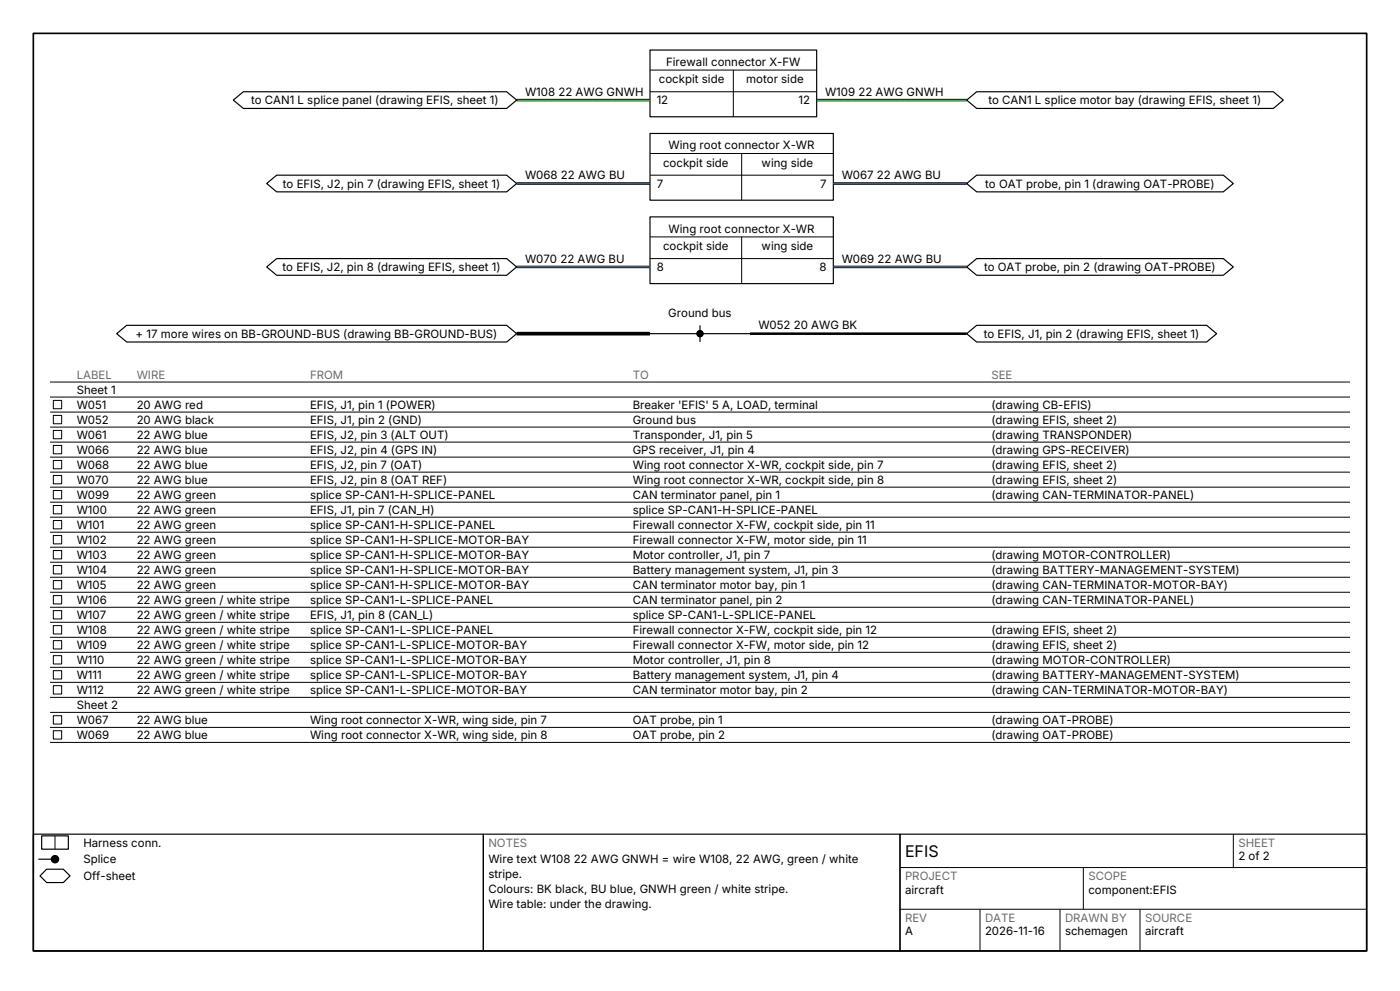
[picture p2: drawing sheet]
<svg xmlns="http://www.w3.org/2000/svg" width="420mm" height="297mm" viewBox="0 0 420 297" stroke-linecap="round" stroke-linejoin="round" font-family="sans-serif">
<defs><g id="words">
<text font-size="4.8" x="271.5" y="256.7">EFIS</text>
<g font-size="3.4">
<text x="199.8" y="19.7">Firewall connector X-FW</text>
<text x="157.5" y="28.7">W108 22 AWG GNWH</text>
<text x="197.7" y="25">cockpit side</text>
<text x="223.9" y="25">motor side</text>
<text x="247.5" y="28.7">W109 22 AWG GNWH</text>
<text x="75.3" y="31.2">to CAN1 L splice panel (drawing EFIS, sheet 1)</text>
<text x="197" y="31.2">12</text>
<text x="239.5" y="31.2">12</text>
<text x="296.5" y="31.2">to CAN1 L splice motor bay (drawing EFIS, sheet 1)</text>
<text x="200.6" y="44.7">Wing root connector X-WR</text>
<text x="157.5" y="53.7">W068 22 AWG BU</text>
<text x="198.9" y="50">cockpit side</text>
<text x="228.5" y="50">wing side</text>
<text x="252.5" y="53.7">W067 22 AWG BU</text>
<text x="84.9" y="56.2">to EFIS, J2, pin 7 (drawing EFIS, sheet 1)</text>
<text x="197" y="56.2">7</text>
<text x="246.1" y="56.2">7</text>
<text x="295.6" y="56.2">to OAT probe, pin 1 (drawing OAT-PROBE)</text>
<text x="200.6" y="69.7">Wing root connector X-WR</text>
<text x="198.9" y="75">cockpit side</text>
<text x="228.5" y="75">wing side</text>
<text x="84.8" y="81.2">to EFIS, J2, pin 8 (drawing EFIS, sheet 1)</text>
<text x="157.5" y="78.7">W070 22 AWG BU</text>
<text x="197" y="81.2">8</text>
<text x="245.9" y="81.2">8</text>
<text x="252.5" y="78.7">W069 22 AWG BU</text>
<text x="295.2" y="81.2">to OAT probe, pin 2 (drawing OAT-PROBE)</text>
<text x="200.5" y="95">Ground bus</text>
<text x="40.7" y="101.2">+ 17 more wires on BB-GROUND-BUS (drawing BB-GROUND-BUS)</text>
<text x="227.5" y="98.7">W052 20 AWG BK</text>
<text x="295.1" y="101.2">to EFIS, J1, pin 2 (drawing EFIS, sheet 1)</text>
<text x="23" y="118">Sheet 1</text>
<text x="23" y="122.5">W051</text>
<text x="41" y="122.5">20 AWG red</text>
<text x="93" y="122.5">EFIS, J1, pin 1 (POWER)</text>
<text x="189.8" y="122.5">Breaker 'EFIS' 5 A, LOAD, terminal</text>
<text x="297.4" y="122.5">(drawing CB-EFIS)</text>
<text x="23" y="127">W052</text>
<text x="23" y="131.5">W061</text>
<text x="41" y="127">20 AWG black</text>
<text x="41" y="131.5">22 AWG blue</text>
<text x="93" y="127">EFIS, J1, pin 2 (GND)</text>
<text x="93" y="131.5">EFIS, J2, pin 3 (ALT OUT)</text>
<text x="189.8" y="127">Ground bus</text>
<text x="189.8" y="131.5">Transponder, J1, pin 5</text>
<text x="297.4" y="127">(drawing EFIS, sheet 2)</text>
<text x="297.4" y="131.5">(drawing TRANSPONDER)</text>
<text x="23" y="136">W066</text>
<text x="41" y="136">22 AWG blue</text>
<text x="93" y="136">EFIS, J2, pin 4 (GPS IN)</text>
<text x="189.8" y="136">GPS receiver, J1, pin 4</text>
<text x="297.4" y="136">(drawing GPS-RECEIVER)</text>
<text x="23" y="140.5">W068</text>
<text x="41" y="140.5">22 AWG blue</text>
<text x="93" y="140.5">EFIS, J2, pin 7 (OAT)</text>
<text x="189.8" y="140.5">Wing root connector X-WR, cockpit side, pin 7</text>
<text x="297.4" y="140.5">(drawing EFIS, sheet 2)</text>
<text x="23" y="145">W070</text>
<text x="23" y="149.5">W099</text>
<text x="41" y="145">22 AWG blue</text>
<text x="41" y="149.5">22 AWG green</text>
<text x="93" y="145">EFIS, J2, pin 8 (OAT REF)</text>
<text x="93" y="149.5">splice SP-CAN1-H-SPLICE-PANEL</text>
<text x="189.8" y="145">Wing root connector X-WR, cockpit side, pin 8</text>
<text x="189.8" y="149.5">CAN terminator panel, pin 1</text>
<text x="297.4" y="145">(drawing EFIS, sheet 2)</text>
<text x="297.4" y="149.5">(drawing CAN-TERMINATOR-PANEL)</text>
<text x="23" y="154">W100</text>
<text x="41" y="154">22 AWG green</text>
<text x="93" y="154">EFIS, J1, pin 7 (CAN_H)</text>
<text x="189.8" y="154">splice SP-CAN1-H-SPLICE-PANEL</text>
<text x="23" y="158.5">W101</text>
<text x="41" y="158.5">22 AWG green</text>
<text x="93" y="158.5">splice SP-CAN1-H-SPLICE-PANEL</text>
<text x="189.8" y="158.5">Firewall connector X-FW, cockpit side, pin 11</text>
<text x="23" y="163">W102</text>
<text x="23" y="167.5">W103</text>
<text x="41" y="163">22 AWG green</text>
<text x="41" y="167.5">22 AWG green</text>
<text x="93" y="163">splice SP-CAN1-H-SPLICE-MOTOR-BAY</text>
<text x="93" y="167.5">splice SP-CAN1-H-SPLICE-MOTOR-BAY</text>
<text x="189.8" y="163">Firewall connector X-FW, motor side, pin 11</text>
<text x="189.8" y="167.5">Motor controller, J1, pin 7</text>
<text x="297.4" y="167.5">(drawing MOTOR-CONTROLLER)</text>
<text x="23" y="172">W104</text>
<text x="41" y="172">22 AWG green</text>
<text x="93" y="172">splice SP-CAN1-H-SPLICE-MOTOR-BAY</text>
<text x="189.8" y="172">Battery management system, J1, pin 3</text>
<text x="297.4" y="172">(drawing BATTERY-MANAGEMENT-SYSTEM)</text>
<text x="23" y="176.5">W105</text>
<text x="41" y="176.5">22 AWG green</text>
<text x="93" y="176.5">splice SP-CAN1-H-SPLICE-MOTOR-BAY</text>
<text x="189.8" y="176.5">CAN terminator motor bay, pin 1</text>
<text x="297.4" y="176.5">(drawing CAN-TERMINATOR-MOTOR-BAY)</text>
<text x="23" y="181">W106</text>
<text x="23" y="185.5">W107</text>
<text x="41" y="181">22 AWG green / white stripe</text>
<text x="41" y="185.5">22 AWG green / white stripe</text>
<text x="93" y="181">splice SP-CAN1-L-SPLICE-PANEL</text>
<text x="93" y="185.5">EFIS, J1, pin 8 (CAN_L)</text>
<text x="189.8" y="181">CAN terminator panel, pin 2</text>
<text x="189.8" y="185.5">splice SP-CAN1-L-SPLICE-PANEL</text>
<text x="297.4" y="181">(drawing CAN-TERMINATOR-PANEL)</text>
<text x="23" y="190">W108</text>
<text x="41" y="190">22 AWG green / white stripe</text>
<text x="93" y="190">splice SP-CAN1-L-SPLICE-PANEL</text>
<text x="189.8" y="190">Firewall connector X-FW, cockpit side, pin 12</text>
<text x="297.4" y="190">(drawing EFIS, sheet 2)</text>
<text x="23" y="194.5">W109</text>
<text x="41" y="194.5">22 AWG green / white stripe</text>
<text x="93" y="194.5">splice SP-CAN1-L-SPLICE-MOTOR-BAY</text>
<text x="189.8" y="194.5">Firewall connector X-FW, motor side, pin 12</text>
<text x="297.4" y="194.5">(drawing EFIS, sheet 2)</text>
<text x="23" y="199">W110</text>
<text x="23" y="203.5">W111</text>
<text x="41" y="199">22 AWG green / white stripe</text>
<text x="41" y="203.5">22 AWG green / white stripe</text>
<text x="93" y="199">splice SP-CAN1-L-SPLICE-MOTOR-BAY</text>
<text x="93" y="203.5">splice SP-CAN1-L-SPLICE-MOTOR-BAY</text>
<text x="189.8" y="199">Motor controller, J1, pin 8</text>
<text x="189.8" y="203.5">Battery management system, J1, pin 4</text>
<text x="297.4" y="199">(drawing MOTOR-CONTROLLER)</text>
<text x="297.4" y="203.5">(drawing BATTERY-MANAGEMENT-SYSTEM)</text>
<text x="23" y="208">W112</text>
<text x="41" y="208">22 AWG green / white stripe</text>
<text x="93" y="208">splice SP-CAN1-L-SPLICE-MOTOR-BAY</text>
<text x="189.8" y="208">CAN terminator motor bay, pin 2</text>
<text x="297.4" y="208">(drawing CAN-TERMINATOR-MOTOR-BAY)</text>
<text x="23" y="212.5">Sheet 2</text>
<text x="23" y="217">W067</text>
<text x="23" y="221.5">W069</text>
<text x="41" y="217">22 AWG blue</text>
<text x="41" y="221.5">22 AWG blue</text>
<text x="93" y="217">Wing root connector X-WR, wing side, pin 7</text>
<text x="93" y="221.5">Wing root connector X-WR, wing side, pin 8</text>
<text x="189.8" y="217">OAT probe, pin 1</text>
<text x="189.8" y="221.5">OAT probe, pin 2</text>
<text x="297.4" y="217">(drawing OAT-PROBE)</text>
<text x="297.4" y="221.5">(drawing OAT-PROBE)</text>
<text x="25" y="253.7">Harness conn.</text>
<text x="371.5" y="257.8">2 of 2</text>
<text x="25" y="258.7">Splice</text>
<text x="25" y="263.7">Off-sheet</text>
<text x="146.5" y="258.7">Wire text W108 22 AWG GNWH = wire W108, 22 AWG, green / white</text>
<text x="146.5" y="263.2">stripe.</text>
<text x="146.5" y="267.7">Colours: BK black, BU blue, GNWH green / white stripe.</text>
<text x="271.5" y="267.8">aircraft</text>
<text x="326.5" y="267.8">component:EFIS</text>
<text x="146.5" y="272.2">Wire table: under the drawing.</text>
<text x="271.5" y="280.3">A</text>
<text x="295.5" y="280.3">2026-11-16</text>
<text x="319.5" y="280.3">schemagen</text>
<text x="343.5" y="280.3">aircraft</text>
</g>
<g font-size="3.4" fill="#6b6b6b">
<text x="23" y="113.5">LABEL</text>
<text x="41" y="113.5">WIRE</text>
<text x="93" y="113.5">FROM</text>
<text x="189.8" y="113.5">TO</text>
<text x="297.4" y="113.5">SEE</text>
<text x="146.5" y="253.7">NOTES</text>
<text x="371.5" y="253.7">SHEET</text>
<text x="271.5" y="263.7">PROJECT</text>
<text x="326.5" y="263.7">SCOPE</text>
<text x="271.5" y="276.2">REV</text>
<text x="295.5" y="276.2">DATE</text>
<text x="319.5" y="276.2">DRAWN BY</text>
<text x="343.5" y="276.2">SOURCE</text>
</g>
</g></defs>
<path d="M10 10h400v275h-400z" fill="none" stroke="#000" stroke-width=".5"/>
<path d="M10 250h135v35h-135zM11.5 257.5h5M12.5 250.5h8v4h-8zM145 250h125v35h-125zM270 250h140v35h-140zM14 260.5h5l2 2-2 2h-5l-2-2z" fill="none" stroke="#000" stroke-width=".35"/>
<g fill="none" stroke="#000" stroke-width=".3">
<path d="M15 114.5h390M15 119h390M16 120h2.5v2.5h-2.5zM15 123.5h390M15 128h390M15 132.5h390M15 137h390M16 124.5h2.5v2.5h-2.5zM16 129h2.5v2.5h-2.5zM16 133.5h2.5v2.5h-2.5zM16 138h2.5v2.5h-2.5zM15 141.5h390"/>
<path d="M15 146h390M15 150.5h390M15 155h390M15 159.5h390M16 142.5h2.5v2.5h-2.5zM16 147h2.5v2.5h-2.5zM16 151.5h2.5v2.5h-2.5zM16 156h2.5v2.5h-2.5zM15 164h390M15 168.5h390M15 173h390M15 177.5h390"/>
<path d="M16 160.5h2.5v2.5h-2.5zM16 165h2.5v2.5h-2.5zM16 169.5h2.5v2.5h-2.5zM16 174h2.5v2.5h-2.5zM16 178.5h2.5v2.5h-2.5zM15 182h390M15 186.5h390M15 191h390M15 195.5h390M16 183h2.5v2.5h-2.5zM16 187.5h2.5v2.5h-2.5zM16 192h2.5v2.5h-2.5z"/>
<path d="M16 196.5h2.5v2.5h-2.5zM15 200h390M15 204.5h390M15 209h390M15 213.5h390M15 218h390M16 201h2.5v2.5h-2.5zM16 205.5h2.5v2.5h-2.5zM16 214.5h2.5v2.5h-2.5zM16 219h2.5v2.5h-2.5zM15 222.5h390M16.5 250.5v4"/>
<path d="M270 260h140M325 260v12.5M370 250v10M270 272.5h140M294 272.5v12.5M318 272.5v12.5M342 272.5v12.5"/>
</g>
<circle cx="16.5" cy="257.5" r="1.1" fill="#000" stroke="#000" stroke-width=".35"/>
<path d="M195 15h50v20h-50z" fill-rule="evenodd" fill="#fff" stroke="#000" stroke-width=".35"/>
<path d="M195 27.5h50M195 21h50M220 21v14" fill="none" stroke="#000" stroke-width=".3"/>
<path d="M195 40h55v20h-55z" fill-rule="evenodd" fill="#fff" stroke="#000" stroke-width=".35"/>
<path d="M195 52.5h55M195 46h55M222.5 46v14" fill="none" stroke="#000" stroke-width=".3"/>
<path d="M195 65h55v20h-55z" fill-rule="evenodd" fill="#fff" stroke="#000" stroke-width=".35"/>
<path d="M195 77.5h55M195 71h55M222.5 71v14" fill="none" stroke="#000" stroke-width=".3"/>
<path d="M210 97.5v5M195 100h95" fill="none" stroke="#000" stroke-width=".35"/>
<circle cx="210" cy="100" r=".9" fill="#000" stroke="#000" stroke-width=".35"/>
<path d="M155 30h40M245 30h45M155 55h40M250 55h40M155 80h40M250 80h40M225 100h65" fill="none" stroke="#000" stroke-width=".75" stroke-linecap="butt"/>
<path d="M155 30h40M245 30h45" fill="none" stroke="#0f0" stroke-width=".35"/>
<path d="M155 55h40M250 55h40M155 80h40M250 80h40" fill="none" stroke="#06f" stroke-width=".35"/>
<path d="M155 100h40" fill="none" stroke="#000" stroke-width="1.1" stroke-linecap="butt"/>
<path d="M155 100h40" fill="none" stroke="#000" stroke-width=".7" stroke-linecap="butt"/>
<g fill="#fff" stroke="#000" stroke-width=".35">
<path d="M70 30l3-2.5h79l3 2.5-3 2.5h-79z" fill-rule="evenodd"/>
<path d="M290 30l3-2.5h89l3 2.5-3 2.5h-89z" fill-rule="evenodd"/>
<path d="M80 55l3-2.5h69l3 2.5-3 2.5h-69z" fill-rule="evenodd"/>
<path d="M290 55l3-2.5h74l3 2.5-3 2.5h-74z" fill-rule="evenodd"/>
<path d="M80 80l3-2.5h69l3 2.5-3 2.5h-69z" fill-rule="evenodd"/>
<path d="M290 80l3-2.5h74l3 2.5-3 2.5h-74z" fill-rule="evenodd"/>
<path d="M35 100l3-2.5h114l3 2.5-3 2.5h-114z" fill-rule="evenodd"/>
<path d="M290 100l3-2.5h69l3 2.5-3 2.5h-69z" fill-rule="evenodd"/>
</g>
<use href="#words"/>
</svg>
